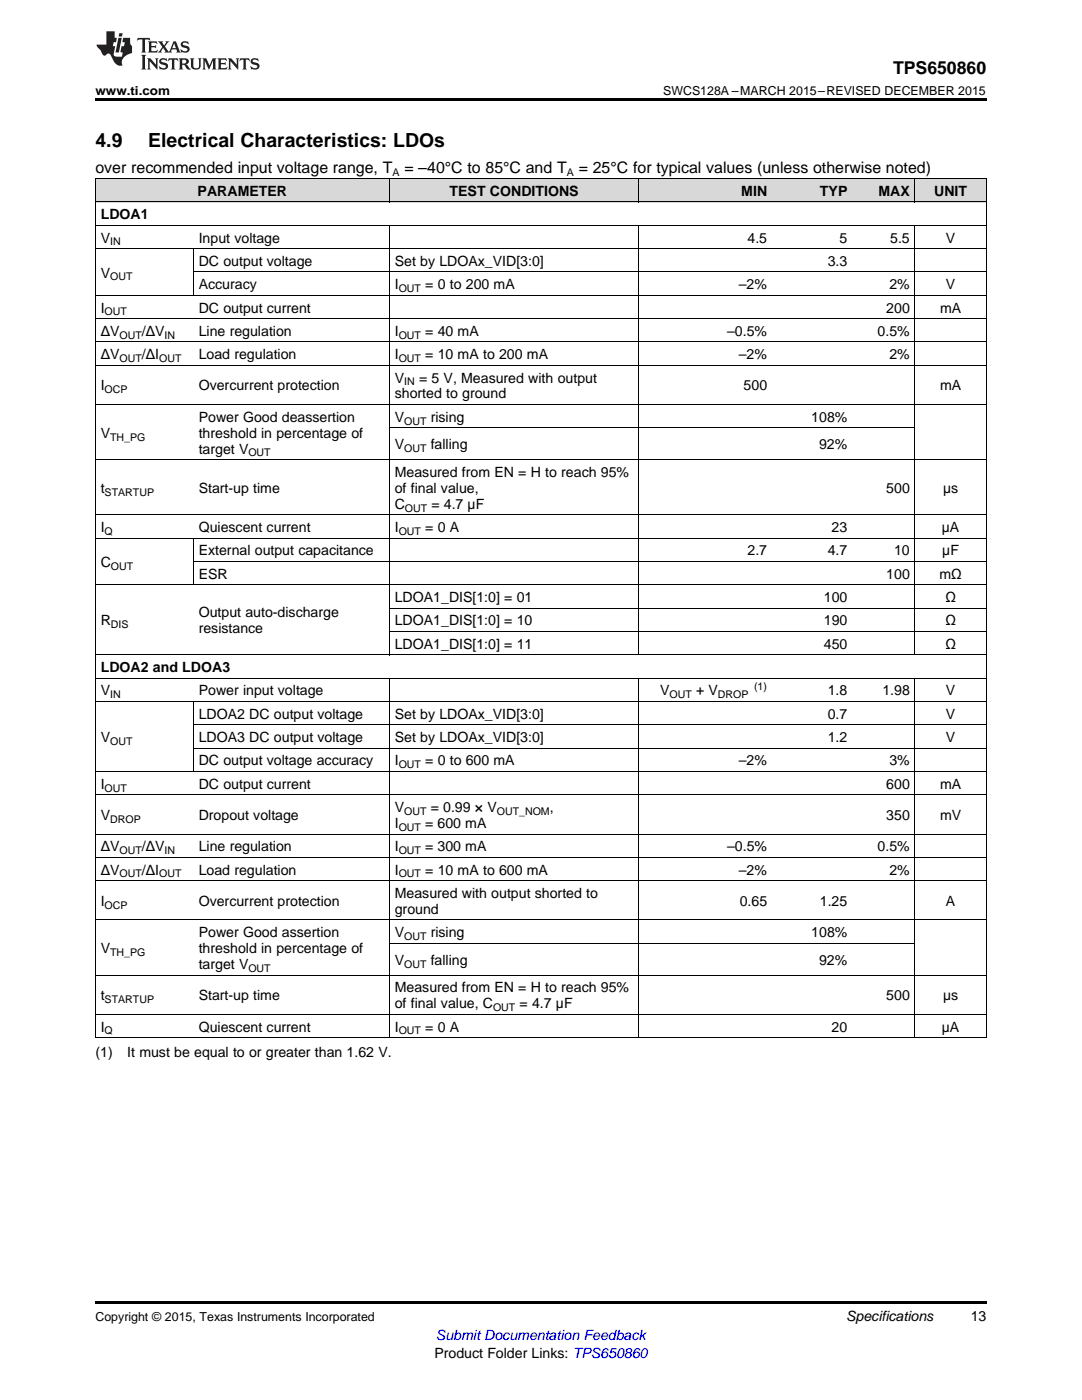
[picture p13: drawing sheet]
<svg xmlns="http://www.w3.org/2000/svg" width="216mm" height="279mm" viewBox="0 0 216 279" stroke-linecap="round" stroke-linejoin="round" font-family="sans-serif">
<defs><g id="words">
<g font-size="3.9">
<text x="19" y="29.3">4.9</text>
<text x="29.6" y="29.3">Electrical Characteristics: LDOs</text>
</g>
<text font-size="3.5" x="178.2" y="14.8">TPS650860</text>
<g font-size="3.2">
<text x="19" y="34.4">over recommended input voltage range, T</text>
<text x="80.7" y="34.4">= –40°C to 85°C and T</text>
<text x="115.5" y="34.4">= 25°C for typical values (unless otherwise noted)</text>
</g>
<g font-size="2.8">
<text x="39.4" y="39.1">PARAMETER</text>
<text x="89.7" y="39.1">TEST CONDITIONS</text>
<text x="147.9" y="39.1">MIN</text>
<text x="163.6" y="39.1">TYP</text>
<text x="175.3" y="39.1">MAX</text>
<text x="186.4" y="39.1">UNIT</text>
<text x="20.1" y="43.7">LDOA1</text>
<text x="20.1" y="48.4">V</text>
<text x="39.7" y="48.4">Input voltage</text>
<text x="39.7" y="53.1">DC output voltage</text>
<text x="78.8" y="53.1">Set by LDOAx_VID[3:0]</text>
<text x="149.2" y="48.4">4.5</text>
<text x="165.2" y="53.1">3.3</text>
<text x="167.5" y="48.4">5</text>
<text x="177.6" y="48.4">5.5</text>
<text x="188.7" y="48.4">V</text>
<text x="20.1" y="55.4">V</text>
<text x="39.7" y="57.7">Accuracy</text>
<text x="78.8" y="57.7">I</text>
<text x="84.8" y="57.7">= 0 to 200 mA</text>
<text x="147.4" y="57.7">–2%</text>
<text x="177.5" y="57.7">2%</text>
<text x="188.7" y="57.7">V</text>
<text x="20.1" y="62.4">I</text>
<text x="39.7" y="62.4">DC output current</text>
<text x="176.8" y="62.4">200</text>
<text x="187.6" y="62.4">mA</text>
<text x="20.1" y="67">ΔV</text>
<text x="20.1" y="71.7">ΔV</text>
<text x="28.3" y="67">/ΔV</text>
<text x="28.3" y="71.7">/ΔI</text>
<text x="39.7" y="67">Line regulation</text>
<text x="39.7" y="71.7">Load regulation</text>
<text x="78.8" y="67">I</text>
<text x="78.8" y="71.7">I</text>
<text x="84.8" y="67">= 40 mA</text>
<text x="84.8" y="71.7">= 10 mA to 200 mA</text>
<text x="145.1" y="67">–0.5%</text>
<text x="147.4" y="71.7">–2%</text>
<text x="175.1" y="67">0.5%</text>
<text x="177.5" y="71.7">2%</text>
<text x="20.1" y="77.9">I</text>
<text x="39.7" y="77.9">Overcurrent protection</text>
<text x="78.8" y="76.3">V</text>
<text x="83.6" y="76.3">= 5 V, Measured with output</text>
<text x="148.4" y="77.9">500</text>
<text x="187.6" y="77.9">mA</text>
<text x="78.8" y="79.5">shorted to ground</text>
<text x="20.1" y="87.3">V</text>
<text x="39.7" y="84.2">Power Good deassertion</text>
<text x="39.7" y="87.3">threshold in percentage of</text>
<text x="78.8" y="84.2">V</text>
<text x="78.8" y="89.7">V</text>
<text x="85.9" y="84.2">rising</text>
<text x="85.9" y="89.7">falling</text>
<text x="161.9" y="84.2">108%</text>
<text x="163.4" y="89.7">92%</text>
<text x="39.7" y="90.5">target V</text>
<text x="78.8" y="95.2">Measured from EN = H to reach 95%</text>
<text x="20.1" y="98.4">t</text>
<text x="39.7" y="98.4">Start-up time</text>
<text x="78.8" y="98.4">of final value,</text>
<text x="78.8" y="101.5">C</text>
<text x="86.1" y="101.5">= 4.7 µF</text>
<text x="176.8" y="98.4">500</text>
<text x="188.2" y="98.4">µs</text>
<text x="20.1" y="106.2">I</text>
<text x="39.7" y="106.2">Quiescent current</text>
<text x="78.8" y="106.2">I</text>
<text x="84.8" y="106.2">= 0 A</text>
<text x="165.9" y="106.2">23</text>
<text x="187.9" y="106.2">µA</text>
<text x="20.1" y="113.2">C</text>
<text x="39.7" y="110.8">External output capacitance</text>
<text x="149.2" y="110.8">2.7</text>
<text x="165.2" y="110.8">4.7</text>
<text x="178.4" y="110.8">10</text>
<text x="188" y="110.8">µF</text>
<text x="39.7" y="115.5">ESR</text>
<text x="176.8" y="115.5">100</text>
<text x="187.5" y="115.5">mΩ</text>
<text x="20.1" y="124.8">R</text>
<text x="39.7" y="123.2">Output auto-discharge</text>
<text x="78.8" y="120.2">LDOA1_DIS[1:0] = 01</text>
<text x="78.8" y="124.8">LDOA1_DIS[1:0] = 10</text>
<text x="164.4" y="120.2">100</text>
<text x="164.4" y="124.8">190</text>
<text x="188.6" y="120.2">Ω</text>
<text x="188.6" y="124.8">Ω</text>
<text x="39.7" y="126.4">resistance</text>
<text x="78.8" y="129.5">LDOA1_DIS[1:0] = 11</text>
<text x="164.4" y="129.5">450</text>
<text x="188.6" y="129.5">Ω</text>
<text x="20.1" y="134.1">LDOA2 and LDOA3</text>
<text x="20.1" y="138.8">V</text>
<text x="39.7" y="138.8">Power input voltage</text>
<text x="39.7" y="143.4">LDOA2 DC output voltage</text>
<text x="78.8" y="143.4">Set by LDOAx_VID[3:0]</text>
<text x="131.7" y="138.8">V</text>
<text x="138.9" y="138.8">+ V</text>
<text x="165.2" y="138.8">1.8</text>
<text x="165.2" y="143.4">0.7</text>
<text x="176.1" y="138.8">1.98</text>
<text x="188.7" y="138.8">V</text>
<text x="188.7" y="143.4">V</text>
<text x="20.1" y="148.1">V</text>
<text x="39.7" y="148.1">LDOA3 DC output voltage</text>
<text x="78.8" y="148.1">Set by LDOAx_VID[3:0]</text>
<text x="165.2" y="148.1">1.2</text>
<text x="188.7" y="148.1">V</text>
<text x="39.7" y="152.8">DC output voltage accuracy</text>
<text x="78.8" y="152.8">I</text>
<text x="84.8" y="152.8">= 0 to 600 mA</text>
<text x="147.4" y="152.8">–2%</text>
<text x="177.5" y="152.8">3%</text>
<text x="20.1" y="157.4">I</text>
<text x="39.7" y="157.4">DC output current</text>
<text x="176.8" y="157.4">600</text>
<text x="187.6" y="157.4">mA</text>
<text x="20.1" y="163.7">V</text>
<text x="39.7" y="163.7">Dropout voltage</text>
<text x="78.8" y="162.1">V</text>
<text x="78.8" y="165.2">I</text>
<text x="84.8" y="165.2">= 600 mA</text>
<text x="85.9" y="162.1">= 0.99 × V</text>
<text x="109.7" y="162.1">,</text>
<text x="176.8" y="163.7">350</text>
<text x="187.6" y="163.7">mV</text>
<text x="20.1" y="169.9">ΔV</text>
<text x="28.3" y="169.9">/ΔV</text>
<text x="39.7" y="169.9">Line regulation</text>
<text x="78.8" y="169.9">I</text>
<text x="84.8" y="169.9">= 300 mA</text>
<text x="145.1" y="169.9">–0.5%</text>
<text x="175.1" y="169.9">0.5%</text>
<text x="20.1" y="174.6">ΔV</text>
<text x="28.3" y="174.6">/ΔI</text>
<text x="39.7" y="174.6">Load regulation</text>
<text x="78.8" y="174.6">I</text>
<text x="78.8" y="179.2">Measured with output shorted to</text>
<text x="84.8" y="174.6">= 10 mA to 600 mA</text>
<text x="147.4" y="174.6">–2%</text>
<text x="177.5" y="174.6">2%</text>
<text x="20.1" y="180.8">I</text>
<text x="39.7" y="180.8">Overcurrent protection</text>
<text x="78.8" y="182.4">ground</text>
<text x="147.6" y="180.8">0.65</text>
<text x="163.6" y="180.8">1.25</text>
<text x="188.7" y="180.8">A</text>
<text x="20.1" y="190.2">V</text>
<text x="39.7" y="187">Power Good assertion</text>
<text x="39.7" y="190.2">threshold in percentage of</text>
<text x="78.8" y="187">V</text>
<text x="85.9" y="187">rising</text>
<text x="161.9" y="187">108%</text>
<text x="39.7" y="193.4">target V</text>
<text x="78.8" y="192.5">V</text>
<text x="85.9" y="192.5">falling</text>
<text x="163.4" y="192.5">92%</text>
<text x="20.1" y="199.6">t</text>
<text x="39.7" y="199.6">Start-up time</text>
<text x="78.8" y="198">Measured from EN = H to reach 95%</text>
<text x="78.8" y="201.2">of final value, C</text>
<text x="103.7" y="201.2">= 4.7 µF</text>
<text x="176.8" y="199.6">500</text>
<text x="188.2" y="199.6">µs</text>
<text x="20.1" y="205.9">I</text>
<text x="39.7" y="205.9">Quiescent current</text>
<text x="78.8" y="205.9">I</text>
<text x="84.8" y="205.9">= 0 A</text>
<text x="165.9" y="205.9">20</text>
<text x="187.9" y="205.9">µA</text>
<text x="19" y="211">(1)</text>
<text x="25.4" y="211">It must be equal to or greater than 1.62 V.</text>
<text x="168.8" y="263.6">Specifications</text>
<text x="193.7" y="263.6">13</text>
<text x="86.7" y="270.9">Product Folder Links: TPS650860</text>
</g>
<text font-size="2.8" fill="#00f" x="87" y="267.4">Submit Documentation Feedback</text>
<g font-size="2.5">
<text x="19" y="19">www.ti.com</text>
<text x="132.3" y="19">SWCS128A –MARCH 2015–REVISED DECEMBER 2015</text>
<text x="19" y="263.6">Copyright © 2015, Texas Instruments Incorporated</text>
</g>
<g font-size="2.1">
<text x="78.3" y="35.1">A</text>
<text x="113.1" y="35.1">A</text>
<text x="22" y="49">IN</text>
<text x="22" y="56">OUT</text>
<text x="79.6" y="58.3">OUT</text>
<text x="20.9" y="62.9">OUT</text>
<text x="23.8" y="67.6">OUT</text>
<text x="32.8" y="67.6">IN</text>
<text x="79.6" y="67.6">OUT</text>
<text x="23.8" y="72.2">OUT</text>
<text x="31.7" y="72.2">OUT</text>
<text x="79.6" y="72.2">OUT</text>
<text x="80.6" y="76.9">IN</text>
<text x="20.9" y="78.5">OCP</text>
<text x="22" y="87.9">TH_PG</text>
<text x="80.6" y="84.7">OUT</text>
<text x="49.6" y="91.1">OUT</text>
<text x="80.6" y="90.2">OUT</text>
<text x="20.9" y="98.9">STARTUP</text>
<text x="20.9" y="106.8">Q</text>
<text x="79.6" y="106.8">OUT</text>
<text x="80.8" y="102.1">OUT</text>
<text x="22.1" y="113.7">OUT</text>
<text x="22.1" y="125.4">DIS</text>
<text x="150.5" y="137.7">(1)</text>
<text x="22" y="139.3">IN</text>
<text x="133.6" y="139.3">OUT</text>
<text x="143.3" y="139.3">DROP</text>
<text x="22" y="148.7">OUT</text>
<text x="79.6" y="153.3">OUT</text>
<text x="20.9" y="158">OUT</text>
<text x="22" y="164.2">DROP</text>
<text x="79.6" y="165.8">OUT</text>
<text x="80.6" y="162.6">OUT</text>
<text x="99.1" y="162.6">OUT_NOM</text>
<text x="23.8" y="170.5">OUT</text>
<text x="32.8" y="170.5">IN</text>
<text x="79.6" y="170.5">OUT</text>
<text x="23.8" y="175.1">OUT</text>
<text x="31.7" y="175.1">OUT</text>
<text x="79.6" y="175.1">OUT</text>
<text x="20.9" y="181.4">OCP</text>
<text x="22" y="190.8">TH_PG</text>
<text x="80.6" y="187.6">OUT</text>
<text x="49.6" y="194">OUT</text>
<text x="80.6" y="193.1">OUT</text>
<text x="20.9" y="200.2">STARTUP</text>
<text x="98.4" y="201.8">OUT</text>
<text x="20.9" y="206.4">Q</text>
<text x="79.6" y="206.4">OUT</text>
</g>
</g></defs>
<g fill="#d8d8d8">
<path d="M19 35.7h19.6v4.7h-19.6z"/>
<path d="M38.6 35.7h39.1v4.7h-39.1z"/>
<path d="M77.7 35.7h49.8v4.7h-49.8z"/>
<path d="M127.5 35.7h26.7v4.7h-26.7z"/>
<path d="M154.2 35.7h16v4.7h-16z"/>
<path d="M170.2 35.7h12.4v4.7h-12.4z"/>
<path d="M182.6 35.7h14.2v4.7h-14.2z"/>
</g>
<path d="M19 19.5h177.8v.5h-177.8zM19 259.7h177.8v.5h-177.8z" fill="#000"/>
<g fill="none" stroke="#000" stroke-width=".2">
<path d="M19 35.6h177.8M19.1 35.7v171.5M77.7 35.7v4.7M127.4 35.7v4.7M182.5 35.7v4.7M196.8 35.7v171.5M19 58.9h177.8M19 49.6h177.8M19 45h177.8M19 40.3h177.8M38.5 49.7v9.3M38.6 54.3h158.2"/>
<path d="M77.7 45v85.7M127.4 45v85.7M182.5 45v85.7M19 72.9h177.8M19 68.2h177.8M19 63.6h177.8M19 91.7h177.8M19 80.7h177.8M77.7 85.4h104.9M19 116.7h177.8M19 107.4h177.8M19 102.7h177.8"/>
<path d="M38.5 107.5v9.3M38.6 112.1h158.2M19 140h177.8M19 135.3h177.8M19 130.7h177.8M77.7 135.4v71.8M77.7 126h119.1M77.7 121.4h119.1M127.4 135.4v71.8M182.5 135.4v71.8M19 158.6h177.8M19 154h177.8"/>
<path d="M38.5 140.1v13.9M38.6 149.3h158.2M38.6 144.7h158.2M19 175.8h177.8M19 171.1h177.8M19 166.5h177.8M19 194.6h177.8M19 183.6h177.8M77.7 188.3h104.9M19 207.1h177.8M19 202.4h177.8"/>
</g>
<g fill="#231f20">
<path d="M27.5 7.6l-.1 .5 .4-.2h.6v.1v2.1l-.2 .4h1l-.3-.4v-2.1l.1-.1h.5l.5 .2-.2-.5zM29.5 8.3l.2 .3v1.5l-.2 .4h1.8l.2-.6a1.04 1.04 0 0 1-1.3 .2v-.7h.6l.3 .2v-.6l-.3 .2h-.6v-.6l.8-.1 .4 .3-.2-.5zM31.5 8.3l.9 1.1-.9 1.1h.8l-.2-.2 .5-.7 .4 .7-.2 .2h1.5l-.1-.2 .1-.4h.9l.1 .4-.2 .2h1l-.3-.3-.7-1.9h-.5l-.9 2-.8-1 .9-1h-.8l.1 .3-.3 .5-.4-.6 .2-.2zM34.7 8.6l.4 1h-.7zM36.3 8.4a.63 .63 0 0 0-.2 .7 .63 .63 0 0 0 .6 .4l.6 .2 .1 .2a.75 .75 0 0 1-.7 .4 .75 .75 0 0 1-.6-.5l.1 .7 .1-.1a1.11 1.11 0 0 0 1.5-.6 1.13 1.13 0 0 0-1.2-.8l-.1-.4a1.04 1.04 0 0 1 1.2 .2l-.2-.5-.1 .1-.5-.2zM28.2 10.9l.2 .4v2.2l-.2 .4h1l-.3-.4v-2.2l.3-.4zM29.3 11.6l.3 .4v1.5l-.3 .4h.8l-.2-.4v-1.3l1.5 1.7v-1.9l.2-.4h-.7l.2 .4v.9l-1.1-1.3zM32 11.8a.62 .62 0 0 0-.2 .7 .62 .62 0 0 0 .6 .4l.6 .1 .1 .3a.76 .76 0 0 1-.7 .3 .76 .76 0 0 1-.6-.4l.1 .7 .1-.1a1.11 1.11 0 0 0 1.5-.6 1.13 1.13 0 0 0-1.2-.8l-.1-.4a1.04 1.04 0 0 1 1.2 .2l-.2-.6-.1 .1-.5-.1zM33.7 11.6l-.2 .6a.61 .61 0 0 1 .8-.3v1.6l-.2 .4h.9l-.2-.4v-1.6a.63 .63 0 0 1 .8 .3l-.2-.6zM35.6 11.6l.3 .4v1.5l-.3 .4h1l-.2-.2v-.8l.5 .2a.76 .76 0 0 0 1.2 .7l-1-1a.58 .58 0 0 0 .6-.5 .58 .58 0 0 0-.5-.6zM36.4 11.9h.1a.45 .45 0 0 1 .5 .1 .45 .45 0 0 1 .1 .5l-.7 .2zM37.9 11.6l.2 .2a2.17 2.17 0 0 0 .3 1.9 .99 .99 0 0 0 1.6-.6v-1.1l.2-.4h-.7l.2 .2a1.92 1.92 0 0 1-.2 1.8 .6 .6 0 0 1-.9-.5v-1.1l.2-.4zM40.4 11.6l.2 .4v1.5l-.2 .4h.7l-.2-.4v-1.4l.8 1.8 .8-1.8v1.4l-.2 .4h.9l-.2-.4v-1.5l.2-.4h-.8l-.6 1.5-.6-1.5zM43.4 11.6l.2 .4v1.5l-.2 .4h1.8l.2-.6a1.04 1.04 0 0 1-1.3 .1v-.6h.5l.4 .2v-.6l-.4 .2h-.5v-.7h.8l.3 .3-.1-.6zM45.5 11.6l.2 .4v1.5l-.2 .4h.7l-.2-.4v-1.3l1.5 1.7v-1.9l.2-.4h-.7l.2 .4v.9l-1.1-1.3zM47.9 11.6l-.1 .6a.61 .61 0 0 1 .8-.3v1.6l-.3 .4h1l-.3-.4 .1-1.6a.63 .63 0 0 1 .7 .3l-.1-.6zM50.2 11.8a.62 .62 0 0 0-.2 .7 .62 .62 0 0 0 .6 .4l.6 .1 .2 .3a.76 .76 0 0 1-.8 .3 .76 .76 0 0 1-.6-.4l.1 .7 .2-.1a1.11 1.11 0 0 0 1.5-.6 1.13 1.13 0 0 0-1.3-.8l-.1-.4a1.04 1.04 0 0 1 1.2 .2l-.1-.6-.2 .1-.5-.1z"/>
<path d="M21.2 6.3v2.6h-1.9l.1 .4 .7 .9a.91 .91 0 0 0 1 .8 .56 .56 0 0 1 .5-.3 .56 .56 0 0 1 .5 .3l.4 .8a1.53 1.53 0 0 0 1.9 1.2 1.54 1.54 0 0 1 1-2.1l.9-.3v-1.4a1.52 1.52 0 0 1-.3-1.6h-1.4l-.2 .8h.5l-.2 .8h-.4l-.2 1v.2l.4 .1-.2 .8a1.93 1.93 0 0 1-1.6-.3l.3-1.8h-.5l.2-.8h.4l.2-.8h-.4v-1.3zM23.6 7.6l-.6 2.9h.7l.6-2.9zM23.8 6.6l-.1 .7h.6l.2-.7z"/>
</g>
<use href="#words"/>
</svg>
